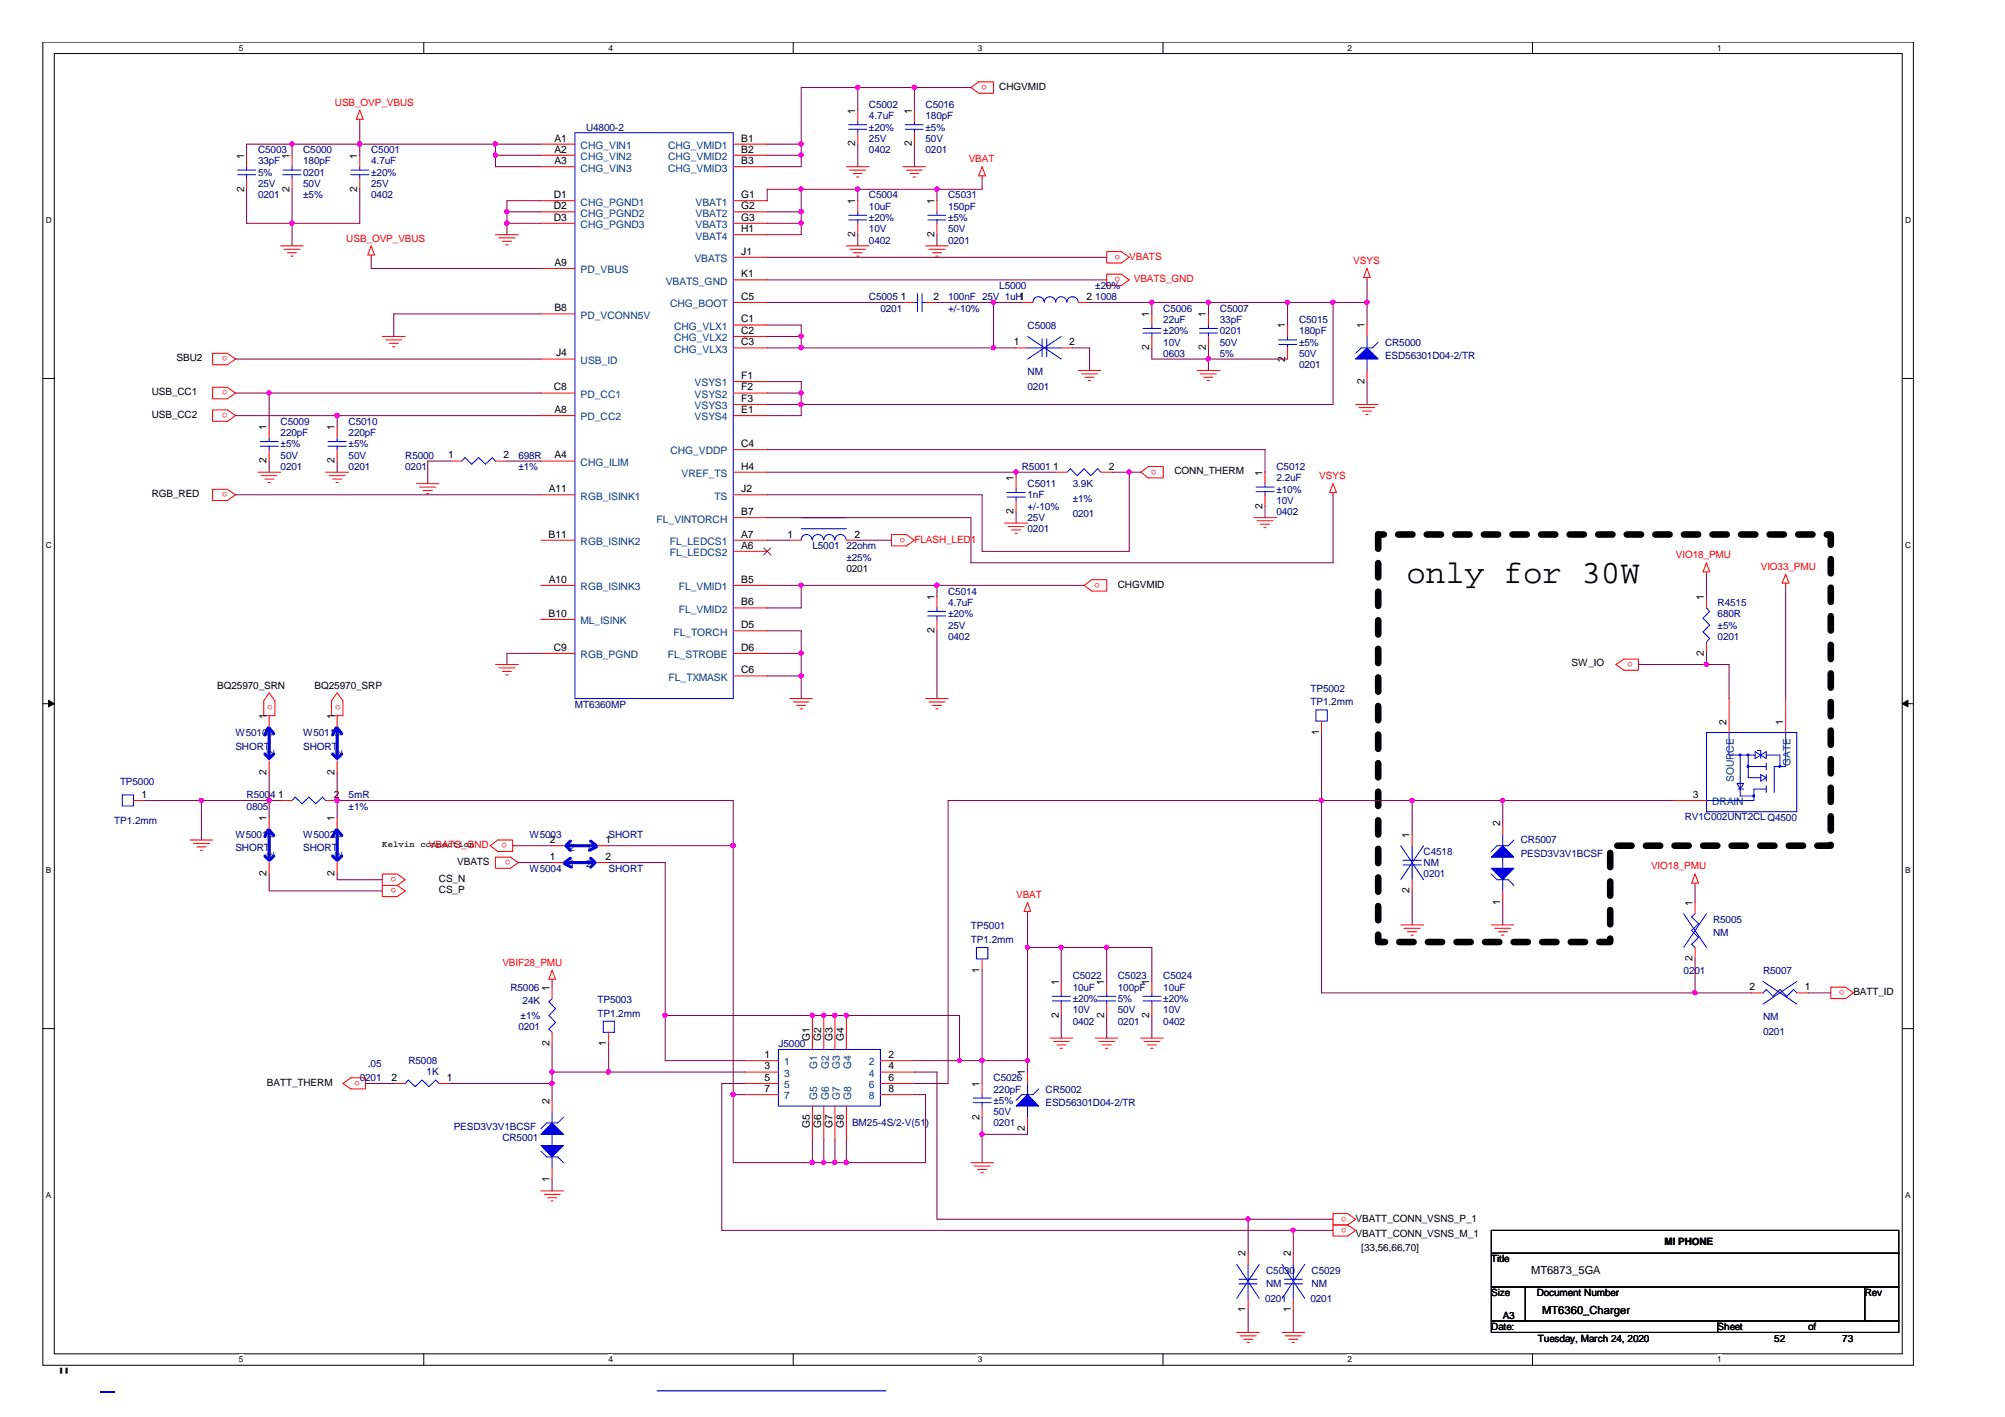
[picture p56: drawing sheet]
<svg xmlns="http://www.w3.org/2000/svg" width="297mm" height="210mm" viewBox="0 0 297 210" stroke-linecap="round" stroke-linejoin="round" font-family="sans-serif">
<defs><g id="words">
<text font-size="4.8" x="208.4" y="86.4">only for 30W</text>
<text font-size="4.2" x="8.5" y="205.7">&quot;</text>
<g font-size="1.7">
<text x="226.8" y="188.8">MT6873_5GA</text>
<text x="228.5" y="194.7">MT6360_Charger</text>
<text x="235.5" y="194.7">C</text>
</g>
<g font-size="1.5" fill="#f00">
<text x="49.6" y="15.6">USB_OVP_VBUS</text>
<text x="146.2" y="12.6" transform="rotate(-180 146.2 12.6)">o</text>
<text x="143.5" y="24">VBAT</text>
<text x="51.3" y="35.8">USB_OVP_VBUS</text>
<text x="165.9" y="41.1" transform="rotate(-180 165.9 41.1)">o</text>
<text x="165.9" y="37.7" transform="rotate(-180 165.9 37.7)">o</text>
<text x="167.3" y="38.5">VBATS</text>
<text x="168" y="41.8">VBATS_GND</text>
<text x="200.5" y="39.1">VSYS</text>
<text x="33.7" y="52.8" transform="rotate(-180 33.7 52.8)">o</text>
<text x="33.7" y="57.8" transform="rotate(-180 33.7 57.8)">o</text>
<text x="33.7" y="61.2" transform="rotate(-180 33.7 61.2)">o</text>
<text x="171.3" y="69.6" transform="rotate(-180 171.3 69.6)">o</text>
<text x="195.5" y="71">VSYS</text>
<text x="33.7" y="72.9" transform="rotate(-180 33.7 72.9)">o</text>
<text x="134.1" y="79.6" transform="rotate(-180 134.1 79.6)">o</text>
<text x="135.5" y="80.4">FLASH_LED1</text>
<text x="248.3" y="82.7">VIO18_PMU</text>
<text x="162.9" y="86.3" transform="rotate(-180 162.9 86.3)">o</text>
<text x="260.9" y="84.4">VIO33_PMU</text>
<text x="241.9" y="98.1" transform="rotate(-180 241.9 98.1)">o</text>
<text x="40.3" y="105.2" transform="rotate(-90 40.3 105.2)">o</text>
<text x="50.4" y="105.2" transform="rotate(-90 50.4 105.2)">o</text>
<text x="63.5" y="125.6">VBATS_GND</text>
<text x="75.1" y="124.9" transform="rotate(-180 75.1 124.9)">o</text>
<text x="58.7" y="131.6" transform="rotate(-180 58.7 131.6)">o</text>
<text x="58.7" y="129.9" transform="rotate(-180 58.7 129.9)">o</text>
<text x="75.6" y="127.4" transform="rotate(-180 75.6 127.4)">o</text>
<text x="244.6" y="128.8">VIO18_PMU</text>
<text x="150.5" y="133">VBAT</text>
<text x="74.4" y="143.1">VBIF28_PMU</text>
<text x="273.3" y="146.7" transform="rotate(-180 273.3 146.7)">o</text>
<text x="53.3" y="160.1" transform="rotate(-180 53.3 160.1)">o</text>
<text x="199.5" y="181.9" transform="rotate(-180 199.5 181.9)">o</text>
<text x="199.5" y="180.2" transform="rotate(-180 199.5 180.2)">o</text>
</g>
<g font-size="1.5">
<text x="126.7" y="16.8" transform="rotate(-90 126.7 16.8)">1</text>
<text x="135.1" y="16.8" transform="rotate(-90 135.1 16.8)">1</text>
<text x="148" y="13.3">CHGVMID</text>
<text x="36.2" y="23.5" transform="rotate(-90 36.2 23.5)">1</text>
<text x="42.9" y="23.5" transform="rotate(-90 42.9 23.5)">1</text>
<text x="52.9" y="23.5" transform="rotate(-90 52.9 23.5)">1</text>
<text x="82.2" y="21">A1</text>
<text x="82.2" y="22.6">A2</text>
<text x="109.8" y="21">B1</text>
<text x="109.8" y="22.6">B2</text>
<text x="126.7" y="21.7" transform="rotate(-90 126.7 21.7)">2</text>
<text x="135.1" y="21.7" transform="rotate(-90 135.1 21.7)">2</text>
<text x="36.2" y="28.4" transform="rotate(-90 36.2 28.4)">2</text>
<text x="42.9" y="28.4" transform="rotate(-90 42.9 28.4)">2</text>
<text x="52.9" y="28.4" transform="rotate(-90 52.9 28.4)">2</text>
<text x="82" y="29.4">D1</text>
<text x="82.2" y="24.3">A3</text>
<text x="109.8" y="24.3">B3</text>
<text x="109.8" y="29.4">G1</text>
<text x="82" y="31">D2</text>
<text x="82" y="32.7">D3</text>
<text x="109.8" y="31">G2</text>
<text x="109.8" y="32.7">G3</text>
<text x="109.8" y="34.4">H1</text>
<text x="126.7" y="35.1" transform="rotate(-90 126.7 35.1)">2</text>
<text x="126.7" y="30.2" transform="rotate(-90 126.7 30.2)">1</text>
<text x="138.4" y="35.1" transform="rotate(-90 138.4 35.1)">2</text>
<text x="138.4" y="30.2" transform="rotate(-90 138.4 30.2)">1</text>
<text x="82.2" y="39.4">A9</text>
<text x="109.8" y="37.7">J1</text>
<text x="109.8" y="41.1">K1</text>
<text x="82.1" y="46.1">B8</text>
<text x="109.8" y="44.4">C5</text>
<text x="109.8" y="47.8">C1</text>
<text x="133.4" y="44.4">1</text>
<text x="138.3" y="44.4">2</text>
<text x="161" y="44.4">2</text>
<text x="170.3" y="47" transform="rotate(-90 170.3 47)">1</text>
<text x="178.6" y="47" transform="rotate(-90 178.6 47)">1</text>
<text x="26.2" y="53.5">SBU2</text>
<text x="82.4" y="52.8">J4</text>
<text x="109.8" y="49.5">C2</text>
<text x="109.8" y="51.2">C3</text>
<text x="150.2" y="51.2">1</text>
<text x="158.4" y="51.2">2</text>
<text x="170.3" y="51.9" transform="rotate(-90 170.3 51.9)">2</text>
<text x="178.6" y="51.9" transform="rotate(-90 178.6 51.9)">2</text>
<text x="190.4" y="53.6" transform="rotate(-90 190.4 53.6)">2</text>
<text x="190.4" y="48.7" transform="rotate(-90 190.4 48.7)">1</text>
<text x="202.1" y="48.7" transform="rotate(-90 202.1 48.7)">1</text>
<text x="22.5" y="58.6">USB_CC1</text>
<text x="82" y="57.8">C8</text>
<text x="109.8" y="56.1">F1</text>
<text x="109.8" y="57.8">F2</text>
<text x="109.8" y="59.5">F3</text>
<text x="202.1" y="56.9" transform="rotate(-90 202.1 56.9)">2</text>
<text x="22.5" y="61.9">USB_CC2</text>
<text x="39.5" y="63.7" transform="rotate(-90 39.5 63.7)">1</text>
<text x="49.6" y="63.7" transform="rotate(-90 49.6 63.7)">1</text>
<text x="82.2" y="61.2">A8</text>
<text x="109.8" y="61.2">E1</text>
<text x="39.5" y="68.6" transform="rotate(-90 39.5 68.6)">2</text>
<text x="49.6" y="68.6" transform="rotate(-90 49.6 68.6)">2</text>
<text x="66.4" y="67.9">1</text>
<text x="74.6" y="67.9">2</text>
<text x="82.2" y="67.9">A4</text>
<text x="109.8" y="66.2">C4</text>
<text x="109.8" y="69.6">H4</text>
<text x="150.2" y="71.3" transform="rotate(-90 150.2 71.3)">1</text>
<text x="156" y="69.6">1</text>
<text x="164.3" y="69.6">2</text>
<text x="174" y="70.3">CONN_THERM</text>
<text x="187" y="70.5" transform="rotate(-90 187 70.5)">1</text>
<text x="22.5" y="73.7">RGB_RED</text>
<text x="81.3" y="72.9">A11</text>
<text x="109.8" y="72.9">J2</text>
<text x="109.8" y="76.3">B7</text>
<text x="150.2" y="76.2" transform="rotate(-90 150.2 76.2)">2</text>
<text x="187" y="75.3" transform="rotate(-90 187 75.3)">2</text>
<text x="81.3" y="79.6">B11</text>
<text x="109.8" y="79.6">A7</text>
<text x="109.8" y="81.3">A6</text>
<text x="116.7" y="79.6">1</text>
<text x="126.6" y="79.6">2</text>
<text x="81.3" y="86.3">A10</text>
<text x="109.8" y="86.3">B5</text>
<text x="109.8" y="89.7">B6</text>
<text x="125.4" y="84.7">0201</text>
<text x="138.4" y="88.9" transform="rotate(-90 138.4 88.9)">1</text>
<text x="165.6" y="87.1">CHGVMID</text>
<text x="252.4" y="88.9" transform="rotate(-90 252.4 88.9)">1</text>
<text x="81.3" y="91.4">B10</text>
<text x="109.8" y="93.1">D5</text>
<text x="138.4" y="93.8" transform="rotate(-90 138.4 93.8)">2</text>
<text x="32.2" y="102">BQ25970_SRN</text>
<text x="46.6" y="102">BQ25970_SRP</text>
<text x="82" y="96.4">C9</text>
<text x="109.8" y="96.4">D6</text>
<text x="109.8" y="99.8">C6</text>
<text x="232.8" y="98.7">SW_IO</text>
<text x="252.4" y="97.1" transform="rotate(-90 252.4 97.1)">2</text>
<text x="39.5" y="106.5" transform="rotate(-90 39.5 106.5)">1</text>
<text x="49.6" y="106.5" transform="rotate(-90 49.6 106.5)">1</text>
<text x="255.8" y="107.3" transform="rotate(-90 255.8 107.3)">2</text>
<text x="264.2" y="107.3" transform="rotate(-90 264.2 107.3)">1</text>
<text x="195.4" y="108.9" transform="rotate(-90 195.4 108.9)">1</text>
<text x="21" y="118.2">1</text>
<text x="39.5" y="114.7" transform="rotate(-90 39.5 114.7)">2</text>
<text x="41.2" y="118.2">1</text>
<text x="49.4" y="118.2">2</text>
<text x="49.6" y="114.7" transform="rotate(-90 49.6 114.7)">2</text>
<text x="250.8" y="118.2">3</text>
<text x="39.5" y="121.6" transform="rotate(-90 39.5 121.6)">1</text>
<text x="49.6" y="121.6" transform="rotate(-90 49.6 121.6)">1</text>
<text x="81.4" y="124.9">2</text>
<text x="89.7" y="124.9">1</text>
<text x="208.8" y="124.1" transform="rotate(-90 208.8 124.1)">1</text>
<text x="222.2" y="122.4" transform="rotate(-90 222.2 122.4)">2</text>
<text x="39.5" y="129.8" transform="rotate(-90 39.5 129.8)">2</text>
<text x="49.6" y="129.8" transform="rotate(-90 49.6 129.8)">2</text>
<text x="65" y="130.7">CS_N</text>
<text x="67.7" y="128.2">VBATS</text>
<text x="81.4" y="127.4">1</text>
<text x="89.7" y="127.4">2</text>
<text x="65" y="132.3">CS_P</text>
<text x="208.8" y="132.3" transform="rotate(-90 208.8 132.3)">2</text>
<text x="222.2" y="134" transform="rotate(-90 222.2 134)">1</text>
<text x="250.7" y="134.2" transform="rotate(-90 250.7 134.2)">1</text>
<text x="250.7" y="142.4" transform="rotate(-90 250.7 142.4)">2</text>
<text x="81.4" y="146.7" transform="rotate(-90 81.4 146.7)">1</text>
<text x="145.1" y="144.1" transform="rotate(-90 145.1 144.1)">1</text>
<text x="156.8" y="145.9" transform="rotate(-90 156.8 145.9)">1</text>
<text x="163.6" y="145.9" transform="rotate(-90 163.6 145.9)">1</text>
<text x="170.3" y="145.9" transform="rotate(-90 170.3 145.9)">1</text>
<text x="259.2" y="146.7">2</text>
<text x="267.4" y="146.7">1</text>
<text x="274.6" y="147.4">BATT_ID</text>
<text x="81.4" y="155" transform="rotate(-90 81.4 155)">2</text>
<text x="89.8" y="155" transform="rotate(-90 89.8 155)">1</text>
<text x="120" y="154.3" transform="rotate(-90 120 154.3)">G1</text>
<text x="121.7" y="154.3" transform="rotate(-90 121.7 154.3)">G2</text>
<text x="123.3" y="154.3" transform="rotate(-90 123.3 154.3)">G3</text>
<text x="125" y="154.3" transform="rotate(-90 125 154.3)">G4</text>
<text x="156.8" y="150.8" transform="rotate(-90 156.8 150.8)">2</text>
<text x="163.6" y="150.8" transform="rotate(-90 163.6 150.8)">2</text>
<text x="170.3" y="150.8" transform="rotate(-90 170.3 150.8)">2</text>
<text x="39.5" y="160.8">BATT_THERM</text>
<text x="58" y="160.1">2</text>
<text x="66.2" y="160.1">1</text>
<text x="113.3" y="156.7">1</text>
<text x="113.3" y="158.4">3</text>
<text x="113.3" y="160.1">5</text>
<text x="113.3" y="161.8">7</text>
<text x="131.6" y="156.7">2</text>
<text x="131.6" y="158.4">4</text>
<text x="131.6" y="160.1">6</text>
<text x="131.6" y="161.8">8</text>
<text x="145.1" y="161" transform="rotate(-90 145.1 161)">1</text>
<text x="151.8" y="159.3" transform="rotate(-90 151.8 159.3)">1</text>
<text x="81.4" y="163.5" transform="rotate(-90 81.4 163.5)">2</text>
<text x="120" y="167.1" transform="rotate(-90 120 167.1)">G5</text>
<text x="121.7" y="167.1" transform="rotate(-90 121.7 167.1)">G6</text>
<text x="123.3" y="167.1" transform="rotate(-90 123.3 167.1)">G7</text>
<text x="125" y="167.1" transform="rotate(-90 125 167.1)">G8</text>
<text x="145.1" y="165.9" transform="rotate(-90 145.1 165.9)">2</text>
<text x="151.8" y="167.5" transform="rotate(-90 151.8 167.5)">2</text>
<text x="81.4" y="175.1" transform="rotate(-90 81.4 175.1)">1</text>
<text x="200.8" y="180.9">VBATT_CONN_VSNS_P_1</text>
<text x="200.8" y="183.3">VBATT_CONN_VSNS_M_1</text>
<text x="201.7" y="185.3">[33,56,66,70]</text>
<text x="246.6" y="184.5">MI PHONE</text>
<text x="246.6" y="184.5">M PHONE</text>
<text x="246.6" y="184.5">M PH</text>
<text x="184.5" y="186.1" transform="rotate(-90 184.5 186.1)">2</text>
<text x="191.2" y="186.1" transform="rotate(-90 191.2 186.1)">2</text>
<text x="220.9" y="192">Size</text>
<text x="220.9" y="187">Title</text>
<text x="220.9" y="192">S ze</text>
<text x="222.5" y="187">le</text>
<text x="227.7" y="192">Document Number</text>
<text x="227.7" y="192">Document N</text>
<text x="227.7" y="192">Do</text>
<text x="233.1" y="192">nt Number</text>
<text x="237.8" y="192">b</text>
<text x="276.3" y="192">Rev</text>
<text x="276.3" y="192">R</text>
<text x="184.5" y="194.4" transform="rotate(-90 184.5 194.4)">1</text>
<text x="191.2" y="194.4" transform="rotate(-90 191.2 194.4)">1</text>
<text x="220.9" y="197">Datte:</text>
<text x="220.9" y="197">Date:</text>
<text x="220.9" y="197">D</text>
<text x="222.6" y="195.4">A3</text>
<text x="254.5" y="197">Sheet</text>
<text x="256.2" y="197">eet</text>
<text x="267.9" y="197">of</text>
<text x="227.8" y="198.7">Tuesday, March 24, 2020</text>
<text x="227.8" y="198.7">Tuesday,</text>
<text x="227.8" y="198.7">Tu</text>
<text x="231.9" y="198.7">ay</text>
<text x="235.4" y="198.7">arch 24, 2020</text>
<text x="236.2" y="198.7">rc</text>
<text x="241.1" y="198.7">2020</text>
<text x="262.8" y="198.7">52</text>
<text x="272.9" y="198.7">73</text>
</g>
<g font-size="1.5" fill="#000080">
<text x="128.7" y="16">C5002</text>
<text x="128.7" y="17.7">4.7uF</text>
<text x="137.1" y="16">C5016</text>
<text x="137.1" y="17.7">180pF</text>
<text x="38.2" y="22.7">C5003</text>
<text x="44.9" y="22.7">C5000</text>
<text x="55" y="22.7">C5001</text>
<text x="86.8" y="19.4">U4800-2</text>
<text x="128.7" y="19.4">±20%</text>
<text x="128.7" y="21">25V</text>
<text x="128.7" y="22.7">0402</text>
<text x="137.1" y="19.4">±5%</text>
<text x="137.1" y="21">50V</text>
<text x="137.1" y="22.7">0201</text>
<text x="38.2" y="24.4">33pF</text>
<text x="38.2" y="26">5%</text>
<text x="38.2" y="27.7">25V</text>
<text x="38.2" y="29.4">0201</text>
<text x="44.9" y="24.4">180pF</text>
<text x="44.9" y="26">0201</text>
<text x="44.9" y="27.7">50V</text>
<text x="44.9" y="29.4">±5%</text>
<text x="55" y="24.4">4.7uF</text>
<text x="55" y="26">±20%</text>
<text x="55" y="27.7">25V</text>
<text x="55" y="29.4">0402</text>
<text x="128.7" y="29.4">C5004</text>
<text x="140.5" y="29.4">C5031</text>
<text x="128.7" y="31.1">10uF</text>
<text x="128.7" y="32.7">±20%</text>
<text x="128.7" y="34.4">10V</text>
<text x="140.5" y="31.1">150pF</text>
<text x="140.5" y="32.7">±5%</text>
<text x="140.5" y="34.4">50V</text>
<text x="128.7" y="36.1">0402</text>
<text x="140.5" y="36.1">0201</text>
<text x="128.7" y="44.5">C5005</text>
<text x="130.4" y="46.2">0201</text>
<text x="140.5" y="46.2">+/-10%</text>
<text x="140.5" y="44.5">100nF 25V 1uH1</text>
<text x="148" y="42.8">L5000</text>
<text x="162.3" y="42.8">±20%</text>
<text x="162.3" y="44.5">1008</text>
<text x="172.3" y="46.2">C5006</text>
<text x="172.3" y="47.9">22uF</text>
<text x="180.7" y="46.2">C5007</text>
<text x="180.7" y="47.9">33pF</text>
<text x="192.4" y="47.9">C5015</text>
<text x="152.2" y="48.7">C5008</text>
<text x="172.3" y="49.5">±20%</text>
<text x="172.3" y="51.2">10V</text>
<text x="172.3" y="52.9">0603</text>
<text x="180.7" y="49.5">0201</text>
<text x="180.7" y="51.2">50V</text>
<text x="180.7" y="52.9">5%</text>
<text x="192.4" y="49.5">180pF</text>
<text x="192.4" y="51.2">±5%</text>
<text x="192.4" y="52.9">50V</text>
<text x="205.2" y="51.2">CR5000</text>
<text x="205.2" y="53.2">ESD56301D04-2/TR</text>
<text x="152.2" y="55.6">NM</text>
<text x="152.2" y="57.7">0201</text>
<text x="192.4" y="54.5">0201</text>
<text x="41.6" y="62.9">C5009</text>
<text x="41.6" y="64.6">220pF</text>
<text x="51.6" y="62.9">C5010</text>
<text x="51.6" y="64.6">220pF</text>
<text x="41.6" y="66.3">±5%</text>
<text x="41.6" y="68">50V</text>
<text x="41.6" y="69.7">0201</text>
<text x="51.6" y="66.3">±5%</text>
<text x="51.6" y="68">50V</text>
<text x="51.6" y="69.7">0201</text>
<text x="60" y="68">R5000</text>
<text x="60" y="69.7">0201</text>
<text x="76.8" y="69.7">±1%</text>
<text x="76.8" y="68">698R</text>
<text x="151.4" y="69.7">R5001</text>
<text x="189.1" y="69.7">C5012</text>
<text x="189.1" y="71.3">2.2uF</text>
<text x="152.2" y="72.2">C5011</text>
<text x="152.2" y="73.8">1nF</text>
<text x="152.2" y="75.5">+/-10%</text>
<text x="152.2" y="77.2">25V</text>
<text x="158.9" y="72.2">3.9K</text>
<text x="158.9" y="74.3">±1%</text>
<text x="158.9" y="76.5">0201</text>
<text x="189.1" y="73">±10%</text>
<text x="189.1" y="74.6">10V</text>
<text x="189.1" y="76.3">0402</text>
<text x="120.4" y="81.4">L5001</text>
<text x="125.4" y="81.4">22ohm</text>
<text x="125.4" y="83">±25%</text>
<text x="152.2" y="78.8">0201</text>
<text x="140.5" y="88.1">C5014</text>
<text x="140.5" y="89.8">4.7uF</text>
<text x="254.5" y="89.8">R4515</text>
<text x="140.5" y="91.4">±20%</text>
<text x="140.5" y="93.1">25V</text>
<text x="140.5" y="94.8">0402</text>
<text x="254.5" y="91.4">680R</text>
<text x="254.5" y="93.1">±5%</text>
<text x="254.5" y="94.8">0201</text>
<text x="85.2" y="104.8">MT6360MP</text>
<text x="194.1" y="102.5">TP5002</text>
<text x="194.1" y="104.5">TP1.2mm</text>
<text x="34.9" y="109">W5010</text>
<text x="34.9" y="111.1">SHORT</text>
<text x="44.9" y="109">W5011</text>
<text x="44.9" y="111.1">SHORT</text>
<text x="17.8" y="116.2">TP5000</text>
<text x="36.5" y="118.3">R5004</text>
<text x="36.5" y="119.9">0805</text>
<text x="51.6" y="118.3">5mR</text>
<text x="51.6" y="119.9">±1%</text>
<text x="16.9" y="122.1">TP1.2mm</text>
<text x="34.9" y="124.1">W5001</text>
<text x="44.9" y="124.1">W5002</text>
<text x="78.4" y="124.1">W5003</text>
<text x="90.2" y="124.1">SHORT</text>
<text x="225.3" y="124.9">CR5007</text>
<text x="249.6" y="121.4">RV1C002UNT2CLQ4500</text>
<text x="34.9" y="126.1">SHORT</text>
<text x="44.9" y="126.1">SHORT</text>
<text x="78.4" y="129.1">W5004</text>
<text x="90.2" y="129.1">SHORT</text>
<text x="210.9" y="126.6">C4518</text>
<text x="210.9" y="128.3">NM</text>
<text x="210.9" y="130">0201</text>
<text x="225.3" y="127">PESD3V3V1BCSF</text>
<text x="143.8" y="137.7">TP5001</text>
<text x="253.8" y="136.7">R5005</text>
<text x="143.8" y="139.7">TP1.2mm</text>
<text x="253.8" y="138.7">NM</text>
<text x="75.6" y="146.7">R5006</text>
<text x="77.4" y="148.8">24K</text>
<text x="88.5" y="148.6">TP5003</text>
<text x="158.9" y="145.1">C5022</text>
<text x="158.9" y="146.7">10uF</text>
<text x="158.9" y="148.4">±20%</text>
<text x="165.6" y="145.1">C5023</text>
<text x="165.6" y="146.7">100pF</text>
<text x="165.6" y="148.4">5%</text>
<text x="172.3" y="145.1">C5024</text>
<text x="172.3" y="146.7">10uF</text>
<text x="172.3" y="148.4">±20%</text>
<text x="249.4" y="144.2">0201</text>
<text x="261.2" y="144.2">R5007</text>
<text x="76.8" y="152.6">0201</text>
<text x="77.1" y="150.9">±1%</text>
<text x="88.5" y="150.6">TP1.2mm</text>
<text x="115.3" y="155.1">J5000</text>
<text x="158.9" y="150.1">10V</text>
<text x="158.9" y="151.8">0402</text>
<text x="165.6" y="150.1">50V</text>
<text x="165.6" y="151.8">0201</text>
<text x="172.3" y="150.1">10V</text>
<text x="172.3" y="151.8">0402</text>
<text x="261.2" y="151.1">NM</text>
<text x="261.2" y="153.3">0201</text>
<text x="53.3" y="160.2">0201</text>
<text x="54.5" y="158">.05</text>
<text x="60.5" y="157.7">R5008</text>
<text x="63.2" y="159.3">1K</text>
<text x="147.2" y="160.2">C5026</text>
<text x="147.2" y="161.9">220pF</text>
<text x="154.9" y="161.9">CR5002</text>
<text x="67.2" y="167.4">PESD3V3V1BCSF</text>
<text x="126.2" y="166.8">BM25-4S/2-V(51)</text>
<text x="147.2" y="163.5">±5%</text>
<text x="147.2" y="165.2">50V</text>
<text x="147.2" y="166.8">0201</text>
<text x="154.9" y="163.8">ESD56301D04-2/TR</text>
<text x="74.4" y="169.1">CR5001</text>
<text x="187.6" y="188.7">C5030</text>
<text x="187.6" y="190.7">NM</text>
<text x="194.3" y="188.7">C5029</text>
<text x="194.3" y="190.7">NM</text>
<text x="187.4" y="192.8">0201</text>
<text x="194.1" y="192.8">0201</text>
</g>
<g font-size="1.5" fill="#004080">
<text x="86" y="22.1">CHG_VIN1</text>
<text x="86" y="23.7">CHG_VIN2</text>
<text x="99" y="22.1">CHG_VMID1</text>
<text x="99" y="23.7">CHG_VMID2</text>
<text x="86" y="25.4">CHG_VIN3</text>
<text x="99" y="25.4">CHG_VMID3</text>
<text x="86" y="30.5">CHG_PGND1</text>
<text x="86" y="32.1">CHG_PGND2</text>
<text x="86" y="33.8">CHG_PGND3</text>
<text x="103" y="30.5">VBAT1</text>
<text x="103" y="32.1">VBAT2</text>
<text x="103" y="33.8">VBAT3</text>
<text x="103" y="35.5">VBAT4</text>
<text x="86" y="40.5">PD_VBUS</text>
<text x="102.9" y="38.8">VBATS</text>
<text x="86" y="47.2">PD_VCONN5V</text>
<text x="98.6" y="42.2">VBATS_GND</text>
<text x="99.3" y="45.5">CHG_BOOT</text>
<text x="86" y="53.9">USB_ID</text>
<text x="99.9" y="48.9">CHG_VLX1</text>
<text x="99.9" y="50.6">CHG_VLX2</text>
<text x="99.9" y="52.3">CHG_VLX3</text>
<text x="86" y="58.9">PD_CC1</text>
<text x="102.9" y="57.2">VSYS1</text>
<text x="102.9" y="58.9">VSYS2</text>
<text x="86" y="62.3">PD_CC2</text>
<text x="102.9" y="60.6">VSYS3</text>
<text x="102.9" y="62.3">VSYS4</text>
<text x="86" y="69">CHG_ILIM</text>
<text x="99.3" y="67.3">CHG_VDDP</text>
<text x="101" y="70.7">VREF_TS</text>
<text x="86" y="74">RGB_ISINK1</text>
<text x="97.3" y="77.4">FL_VINTORCH</text>
<text x="105.9" y="74">TS</text>
<text x="86" y="80.7">RGB_ISINK2</text>
<text x="99.2" y="80.7">FL_LEDCS1</text>
<text x="99.2" y="82.4">FL_LEDCS2</text>
<text x="86" y="87.4">RGB_ISINK3</text>
<text x="100.6" y="87.4">FL_VMID1</text>
<text x="86" y="92.5">ML_ISINK</text>
<text x="99.8" y="94.2">FL_TORCH</text>
<text x="100.6" y="90.8">FL_VMID2</text>
<text x="86" y="97.5">RGB_PGND</text>
<text x="98.9" y="97.5">FL_STROBE</text>
<text x="99.1" y="100.9">FL_TXMASK</text>
<text x="40.6" y="111.9" transform="rotate(-90 40.6 111.9)">2</text>
<text x="40.6" y="109.4" transform="rotate(-90 40.6 109.4)">1</text>
<text x="50.7" y="111.9" transform="rotate(-90 50.7 111.9)">2</text>
<text x="50.7" y="109.4" transform="rotate(-90 50.7 109.4)">1</text>
<text x="265.3" y="113.5" transform="rotate(-90 265.3 113.5)">GATE</text>
<text x="253.7" y="119.3">DRAIN</text>
<text x="256.9" y="115.9" transform="rotate(-90 256.9 115.9)">SOURCE</text>
<text x="40.6" y="124.5" transform="rotate(-90 40.6 124.5)">1</text>
<text x="50.7" y="124.5" transform="rotate(-90 50.7 124.5)">1</text>
<text x="84.3" y="126">2</text>
<text x="86.8" y="126">1</text>
<text x="40.6" y="126.9" transform="rotate(-90 40.6 126.9)">2</text>
<text x="50.7" y="126.9" transform="rotate(-90 50.7 126.9)">2</text>
<text x="84.3" y="128.5">1</text>
<text x="86.8" y="128.5">2</text>
<text x="116.2" y="157.8">1</text>
<text x="116.2" y="159.5">3</text>
<text x="116.2" y="161.2">5</text>
<text x="121.1" y="158.3" transform="rotate(-90 121.1 158.3)">G1</text>
<text x="122.8" y="158.3" transform="rotate(-90 122.8 158.3)">G2</text>
<text x="124.4" y="158.3" transform="rotate(-90 124.4 158.3)">G3</text>
<text x="126.1" y="158.3" transform="rotate(-90 126.1 158.3)">G4</text>
<text x="128.7" y="157.8">2</text>
<text x="128.7" y="159.5">4</text>
<text x="128.7" y="161.2">6</text>
<text x="116.2" y="162.9">7</text>
<text x="121.1" y="163" transform="rotate(-90 121.1 163)">G5</text>
<text x="122.8" y="163" transform="rotate(-90 122.8 163)">G6</text>
<text x="124.4" y="163" transform="rotate(-90 124.4 163)">G7</text>
<text x="126.1" y="163" transform="rotate(-90 126.1 163)">G8</text>
<text x="128.7" y="162.9">8</text>
</g>
<text font-size="1.3" fill="#008000" x="56.6" y="125.5">Kelvin connection</text>
<g font-size="1.2">
<text x="35.4" y="7.5">5</text>
<text x="90.1" y="7.5">4</text>
<text x="144.9" y="7.5">3</text>
<text x="199.6" y="7.5">2</text>
<text x="254.4" y="7.5">1</text>
<text x="6.8" y="33.1">D</text>
<text x="282.2" y="33.1">D</text>
<text x="6.8" y="81.2">C</text>
<text x="282.2" y="81.2">C</text>
<text x="6.8" y="129.4">B</text>
<text x="282.2" y="129.4">B</text>
<text x="6.8" y="177.5">A</text>
<text x="282.2" y="177.5">A</text>
<text x="35.4" y="201.8">5</text>
<text x="90.1" y="201.8">4</text>
<text x="144.9" y="201.8">3</text>
<text x="199.6" y="201.8">2</text>
<text x="254.4" y="201.8">1</text>
</g>
</g></defs>
<path d="M6.3 6.2h277.2v196h-277.2zM8 7.9h273.8v192.6h-273.8z" fill="none" stroke="#000" stroke-width=".15"/>
<g fill="#fff">
<path d="M35.4 6.4h.6v1.4h-.6z"/>
<path d="M35.4 200.7h.6v1.4h-.6z"/>
</g>
<path d="M62.8 6.2v1.7M62.8 200.5v1.7" fill="none" stroke="#000" stroke-width=".15"/>
<g fill="#fff">
<path d="M90.1 6.4h.7v1.4h-.7z"/>
<path d="M90.1 200.7h.7v1.4h-.7z"/>
</g>
<path d="M117.5 6.2v1.7M117.5 200.5v1.7" fill="none" stroke="#000" stroke-width=".15"/>
<g fill="#fff">
<path d="M144.9 6.4h.6v1.4h-.6z"/>
<path d="M144.9 200.7h.6v1.4h-.6z"/>
</g>
<path d="M172.3 6.2v1.7M172.3 200.5v1.7" fill="none" stroke="#000" stroke-width=".15"/>
<g fill="#fff">
<path d="M199.6 6.4h.7v1.4h-.7z"/>
<path d="M199.6 200.7h.7v1.4h-.7z"/>
</g>
<path d="M227 6.2v1.7M227 200.5v1.7" fill="none" stroke="#000" stroke-width=".15"/>
<g fill="#fff">
<path d="M254.4 6.4h.6v1.4h-.6z"/>
<path d="M6.8 31.9h.8v1.4h-.8z"/>
<path d="M254.4 200.7h.6v1.4h-.6z"/>
<path d="M282.2 31.9h.9v1.4h-.9z"/>
<path d="M6.8 80.1h.8v1.4h-.8z"/>
<path d="M282.2 80.1h.9v1.4h-.9z"/>
</g>
<path d="M6.3 56.1h1.7M281.8 56.1h1.7" fill="none" stroke="#000" stroke-width=".15"/>
<g fill="#fff">
<path d="M6.8 128.2h.7v1.4h-.7z"/>
<path d="M282.2 128.2h.8v1.4h-.8z"/>
</g>
<path d="M6.3 104.2h1.7M281.8 104.2h1.7" fill="none" stroke="#000" stroke-width=".15"/>
<g fill="#000" stroke="#000" stroke-width=".15">
<path d="M7.2 103.7l.8 .5-.8 .5z" fill-rule="evenodd"/>
<path d="M281.8 104.2l.9-.5v1z" fill-rule="evenodd"/>
</g>
<g fill="#fff">
<path d="M6.8 176.4h.7v1.4h-.7z"/>
<path d="M282.2 176.4h.8v1.4h-.8z"/>
</g>
<path d="M6.3 152.4h1.7M281.8 152.4h1.7M220.9 182.3h60.4v3.3h-60.4zM220.9 185.6h60.4v5h-60.4zM220.9 190.6h5.1v5.1h-5.1zM220.9 195.7h33.6v1.7h-33.6zM226 190.6h50.3v5.1h-50.3zM254.5 195.7h26.8v1.7h-26.8zM276.3 190.6h5v5.1h-5z" fill="none" stroke="#000" stroke-width=".15"/>
<path d="M204.2 79.2v60.3h34.3v-14.2h32.7v-46.1h-67" fill="none" stroke="#000" stroke-width=".97" stroke-dasharray="2.1 2.1"/>
<g fill="none" stroke="#f00" stroke-width=".15">
<path d="M53.3 16.3l.5 1.4h-1zM53.3 17.7v.3M127.1 16.3v1.7M127.1 19.7v1.7M135.5 16.3v1.7M135.5 19.7v1.7M143.8 13l1.2-.9h2.2v1.7h-2.2zM36.5 23v1.7M36.5 26.4v1.6M41.6 36.4h3.3M42.1 36.9h2.3M42.6 37.4h1.3"/>
<path d="M43.1 37.9h.3M43.3 23v1.7M43.3 26.4v1.6M53.3 23v1.7M53.3 26.4v1.6M55 36.4l.5 1.4h-1zM55 37.8v.3M73.4 34.8h3.4M73.9 35.2h2.4M74.4 35.7h1.4M74.9 36.3h.4M80.1 24.7h5.1"/>
<path d="M80.1 21.4h5.1M80.1 23h5.1M80.1 29.7h5.1M80.1 31.4h5.1M80.1 33.1h5.1M80.1 39.8h5.1M108.6 24.7h5.1M108.6 34.8h5.1M108.6 21.4h5.1M108.6 23h5.1M108.6 29.7h5.1M108.6 31.4h5.1"/>
<path d="M108.6 33.1h5.1M108.6 38.1h5.1M125.4 24.7h3.3M125.4 36.4h3.3M125.9 25.2h2.3M125.9 36.9h2.3M126.4 25.7h1.3M126.4 37.4h1.3M126.9 26.2h.4M126.9 37.9h.4M127.1 29.7v1.7M127.1 33.1v1.7"/>
<path d="M133.8 24.7h3.3M134.3 25.2h2.3M134.8 25.7h1.3M135.3 26.2h.3M137.1 36.4h3.4M137.6 36.9h2.4M138.1 37.4h1.4M138.6 37.9h.4M138.8 29.7v1.7M138.8 33.1v1.7M145.5 24.7l.5 1.3h-1zM145.5 26v.4"/>
<path d="M164 37.3h2.1l1.2 .8-1.2 .9h-2.1zM202.5 39.8l.5 1.3h-1zM31.5 52.3h2.2l1.2 .9-1.2 .8h-2.2zM31.5 57.4h2.2l1.2 .8-1.2 .9h-2.2zM56.6 49.8h3.4M57.1 50.3h2.4M57.7 50.9h1.3M58.2 51.4h.3M80.1 46.5h5.1M80.1 58.2h5.1M80.1 53.2h5.1M108.6 49.8h5.1"/>
<path d="M108.6 59.9h5.1M108.6 51.5h5.1M108.6 58.2h5.1M108.6 44.8h5.1M108.6 48.1h5.1M108.6 56.5h5.1M108.6 41.5h5.1M133.8 44.8h1.7M137.1 44.8h1.7M150.5 51.5h1.7M151.4 44.8h1.6M157.2 51.5h1.7"/>
<path d="M159.8 54.9h3.3M159.8 44.8h1.6M160.3 55.4h2.3M160.8 55.9h1.3M161.2 56.4h.4M164 40.6h2.1l1.2 .9-1.2 .8h-2.1zM170.6 46.5v1.6M170.6 49.8v1.7M177.4 54.9h3.3M177.8 55.4h2.4M178.4 55.9h1.3M178.9 56.4h.3"/>
<path d="M179 46.5v1.6M179 49.8v1.7M190.8 48.1v1.7M190.8 51.5v1.7M200.8 59.9h3.4M202.5 41.1v.4M202.5 48.1v1.7M202.5 54.9v1.6M31.5 60.7h2.2l1.2 .9-1.2 .8h-2.2zM31.5 72.5h2.2l1.2 .8-1.2 .8h-2.2zM38.2 69.9h3.4M38.7 70.5h2.4"/>
<path d="M39.2 71h1.4M39.7 71.5h.3M39.9 63.3v1.6M39.9 66.6v1.7M48.3 69.9h3.3M48.8 70.5h2.3M49.3 71h1.3M49.8 71.5h.3M50 63.3v1.6M50 66.6v1.7M61.7 71.6h3.3M62.2 72.2h2.4"/>
<path d="M62.7 72.7h1.4M63.2 73.1h.3M66.7 68.3h1.7M73.4 68.3h1.7M80.1 61.6h5.1M80.1 68.3h5.1M80.1 73.3h5.1M108.6 69.9h5.1M108.6 76.7h5.1M108.6 61.6h5.1M108.6 66.6h5.1M108.6 73.3h5.1"/>
<path d="M132.1 79.2h2.2l1.2 .8-1.2 .9h-2.2zM148.8 77.5h3.4M149.4 78h2.3M149.9 78.5h1.3M150.4 79h.3M150.5 70.8v1.7M150.5 74.1v1.7M156.4 69.9h1.7M163.1 69.9h1.7M169 69.9l1.1-.8h2.2v1.7h-2.2zM185.8 76.7h3.3M186.2 77.1h2.4"/>
<path d="M186.7 77.7h1.4M187.2 78.2h.4M187.4 69.9v1.7M187.4 73.3v1.7M197.5 71.6l.5 1.4h-1zM197.5 73v.3M201.3 60.4h2.4M201.8 60.9h1.4M202.4 61.4h.3M73.4 98.4h3.4M73.9 98.9h2.4M74.4 99.5h1.4"/>
<path d="M74.9 100h.4M80.1 80h5.1M80.1 86.7h5.1M80.1 91.8h5.1M80.1 96.8h5.1M108.6 80h5.1M108.6 86.7h5.1M108.6 96.8h5.1M108.6 81.7h5.1M108.6 90.1h5.1M108.6 93.4h5.1M117 80h1.7"/>
<path d="M125.4 80h1.7M138.8 88.4v1.7M138.8 91.8v1.6M160.6 86.7l1.2-.8h2.2v1.7h-2.2zM239.4 98.4l1.2-.8h2.1v1.7h-2.1zM252.8 83.4l.5 1.3h-1zM252.8 84.7v.4M252.8 88.4v1.7M252.8 95.1v1.7M264.5 85.1l.5 1.3h-1zM264.5 86.4v.3M19.8 118.6h1.7"/>
<path d="M39.9 102.6l.8 1.2v2.2h-1.6v-2.2zM39.9 106v1.7M39.9 112.7v1.7M41.6 118.6h1.7M48.3 118.6h1.7M50 102.6l.8 1.2v2.2h-1.7v-2.2zM50 106v1.7M50 112.7v1.7M108.6 100.1h5.1M117 103.5h3.4M117.5 104h2.3M118 104.5h1.3"/>
<path d="M118.5 105h.4M137.1 103.5h3.4M137.6 104h2.4M138.1 104.5h1.4M138.6 105h.4M195.8 106.8v1.7M247.8 118.6h5M256.2 103.5v5M264.5 103.5v5M28.2 124.4h3.3M28.7 124.9h2.3M29.2 125.4h1.3"/>
<path d="M29.7 126h.3M39.9 121.1v1.7M39.9 127.8v1.7M50 121.1v1.7M50 127.8v1.7M56.6 129.5h2.2l1.2 .8-1.2 .9h-2.2zM56.6 131.2h2.2l1.2 .8-1.2 .8h-2.2zM72.6 125.3l1.1-.9h2.2v1.7h-2.2zM73.4 127h2.2l1.2 .8-1.2 .8h-2.2zM81.8 127.8h1.7M81.8 125.3h1.7M88.5 127.8h1.7"/>
<path d="M88.5 125.3h1.7M152.2 133.7l.5 1.3h-1zM152.2 135v.4M207.5 137h3.4M208 137.5h2.4M208.5 138h1.4M209 138.5h.4M209.2 123.6v1.7M209.2 130.3v1.7M220.9 137h3.4M221.4 137.5h2.4M222 138h1.3"/>
<path d="M222.5 138.5h.3M222.6 121.9v1.7M222.6 132v1.7M251.1 129.5l.5 1.3h-1zM251.1 130.8v.4M251.1 133.7v1.7M81.8 143.7l.5 1.3h-1zM81.8 145v.4M81.8 146.2v1.7M81.8 152.9v1.7M90.2 152.9v1.7M110.3 157.1h5"/>
<path d="M110.3 158.8h5M120.4 150.4v5.1M122 150.4v5.1M123.7 150.4v5.1M125.4 150.4v5.1M130.4 157.1h5.1M130.4 158.8h5.1M145.5 142v1.7M152.2 158.8v1.7M155.6 153.8h3.3M156.1 154.3h2.3M156.6 154.8h1.3"/>
<path d="M157.1 155.3h.3M157.2 145.4v1.7M157.2 148.7v1.7M162.3 153.8h3.3M162.8 154.3h2.3M163.3 154.8h1.3M163.8 155.3h.3M164 145.4v1.7M164 148.7v1.7M169 153.8h3.3M169.5 154.3h2.3M170 154.8h1.3"/>
<path d="M170.5 155.3h.3M170.6 145.4v1.7M170.6 148.7v1.7M251.1 140.3v1.7M259.5 147.1h1.7M266.2 147.1h1.7M271.2 146.2h2.2l1.2 .9-1.2 .8h-2.2zM50.8 160.5l1.2-.8h2.1v1.6h-2.1zM58.3 160.5h1.7M65 160.5h1.7M80.1 176.4h3.4M80.6 176.9h2.4"/>
<path d="M81.2 177.4h1.3M81.6 177.9h.4M81.8 163v1.7M81.8 173.1v1.6M110.3 160.5h5M110.3 162.2h5M120.4 163.8v5.1M122 163.8v5.1M123.7 163.8v5.1M125.4 163.8v5.1M130.4 160.5h5.1M130.4 162.2h5.1"/>
<path d="M143.8 172.2h3.4M144.3 172.7h2.4M144.8 173.2h1.4M145.3 173.7h.4M145.5 160.5v1.7M145.5 163.8v1.7M152.2 165.5v1.7M197.5 179.8h2.1l1.2 .8-1.2 .9h-2.1zM183.2 197.4h3.4M183.7 197.9h2.4M184.2 198.4h1.4M184.7 198.9h.4"/>
<path d="M184.9 185.6v1.7M184.9 192.3v1.7M189.9 197.4h3.4M190.4 197.9h2.4M190.9 198.4h1.4M191.4 198.9h.4M191.6 185.6v1.7M191.6 192.3v1.7M197.5 181.5h2.1l1.2 .8-1.2 .8h-2.1z"/>
</g>
<g fill="none" stroke="#00f" stroke-width=".15">
<path d="M85.2 19.7h23.4v83.8h-23.4zM125.7 18.5h2.7M125.7 19.1h2.7M127.1 18v.5M127.1 19.1v.6M134.1 18.5h2.7M134.1 19.1h2.7M135.5 18v.5M135.5 19.1v.6M35.2 25.2h2.7M35.2 25.9h2.7M36.5 24.7v.5"/>
<path d="M36.5 25.9v.5M41.9 25.2h2.7M41.9 25.9h2.7M43.3 24.7v.5M43.3 25.9v.5M52 25.2h2.7M52 25.9h2.7M53.3 24.7v.5M53.3 25.9v.5M125.7 31.9h2.7M125.7 32.6h2.7M127.1 31.4v.5"/>
<path d="M127.1 32.6v.5M137.5 31.9h2.6M137.5 32.6h2.6M138.8 31.4v.5M138.8 32.6v.5M135.5 44.8h.4M135.9 43.5v2.7M136.6 43.5v2.7M136.6 44.8h.5M152.2 51.5h2.2M152.2 49.8l5 3.4M153 44.8a.83 .83 0 0 1 .9-.8 .83 .83 0 0 1 .8 .8"/>
<path d="M154.4 50.2v2.6M154.7 44.8a.83 .83 0 0 1 .9-.8 .83 .83 0 0 1 .8 .8M155.1 50.2v2.6M155.1 51.5h2.1M156.4 44.8a.8 .8 0 0 1 .8-.8 .8 .8 0 0 1 .8 .8M157.2 49.8l-5 3.4M158.1 44.8a.83 .83 0 0 1 .8-.8 .83 .83 0 0 1 .8 .8M169.3 48.7h2.7M169.3 49.3h2.7M170.6 48.1v.6M170.6 49.3v.5M177.7 48.7h2.7"/>
<path d="M177.7 49.3h2.7M179 48.1v.6M179 49.3v.5M189.4 50.3h2.7M189.4 51h2.7M190.8 49.8v.5M190.8 51v.5M202.5 49.8v1.7M202.5 53.2v1.7M204.2 50.7l-.9 .8h-1.6l-.9 .8M38.6 65.4h2.6M38.6 66.1h2.6"/>
<path d="M39.9 64.9v.5M39.9 66.1v.5M48.6 65.4h2.7M48.6 66.1h2.7M50 64.9v.5M50 66.1v.5M68.4 68.3l.5-.5 1 1 1-1 1 1 1-1 .5 .5M118.7 80a.8 .8 0 0 1 .8-.8 .8 .8 0 0 1 .8 .8M118.7 78.3h6.7M118.7 76.7h6.7M120.4 80a.83 .83 0 0 1 .8-.8 .83 .83 0 0 1 .8 .8M122 80a.8 .8 0 0 1 .9-.8 .8 .8 0 0 1 .8 .8"/>
<path d="M123.7 80a.83 .83 0 0 1 .8-.8 .83 .83 0 0 1 .8 .8M149.2 73h2.7M149.2 73.6h2.7M150.5 72.5v.5M150.5 73.6v.5M158.1 69.9l.5-.5 1 1.1 1-1.1 1 1.1 1-1.1 .5 .5M186.1 72.2h2.7M186.1 72.8h2.7M187.4 71.6v.6M187.4 72.8v.5M137.5 90.6h2.6M137.5 91.2h2.6"/>
<path d="M138.8 90.1v.5M138.8 91.2v.6M252.8 90.1l.5 .5-1 1 1 1-1 1 1 1-.5 .5M18.1 117.7h1.7v1.7h-1.7zM43.3 118.6l.4-.5 1 1 1.1-1 1 1 1-1 .5 .5M194.9 105.2h1.7v1.6h-1.7zM252.8 108.5h13.4v11.7h-13.4zM256.2 108.5v3.4h3.8M257.3 116h1l-.5 .9zM257.5 116.9h.8M257.8 111.9v6h2M259 111.9v3.3h1.9"/>
<path d="M259 113.6h2.7M260 111.4l.9 .5-.9 .5zM260.3 111.2h.6v1.2M260.9 111.9l.8-.5v1zM260.9 114.7l.8 .5-.8 .5zM261.7 116.9h-1.9v1.7h-7M261.7 113v1.1M261.7 114.7v1M261.7 116.4v1M261.7 111.9h2v1.7M264.5 108.5v5.1h-1.7v3.8M207.5 125.3l3.4 5"/>
<path d="M207.9 127.4h2.7M207.9 128.1h2.7M209.2 125.3v2.1M209.2 128.1v2.2M210.9 125.3l-3.4 5M220.9 129.5l.9 .8h1.7l.8 .9M222.6 123.6v1.7M222.6 127v1.6M222.6 130.3v1.7M224.3 124.4l-.8 .9h-1.7l-.9 .8M249.4 135.4l3.4 4.9M251.1 135.4l-.5 .4 1 1-1 1.1 1 1-1 1 .5 .4"/>
<path d="M252.8 135.4l-3.4 4.9M81.8 147.9l-.5 .5 1 1-1 1 1 1-1 1.1 .5 .4M89.4 151.3h1.6v1.6h-1.6zM115.3 155.5h15.1v8.3h-15.1zM144.7 140.3h1.6v1.7h-1.6zM155.9 147.6h2.7M155.9 148.3h2.7M157.2 147.1v.5M157.2 148.3v.4M162.6 147.6h2.7M162.6 148.3h2.7M164 147.1v.5"/>
<path d="M164 148.3v.4M169.3 147.6h2.7M169.3 148.3h2.7M170.6 147.1v.5M170.6 148.3v.4M261.2 147.1l.5-.5 1 1 1-1 1 1 1-1 .5 .5M261.2 145.4l5 3.3M266.2 145.4l-5 3.3M60 160.5l.5-.5 1 1 1-1 1 1 1.1-1 .4 .5M80.1 170.5l.9 .9h1.6l.9 .8M81.8 164.7v1.6M81.8 168v1.7"/>
<path d="M81.8 171.4v1.7M83.5 165.5l-.9 .8h-1.6l-.9 .9M144.2 162.7h2.7M144.2 163.3h2.7M145.5 162.2v.5M145.5 163.3v.5M152.2 160.5v1.7M152.2 163.8v1.7M153.9 161.3l-.9 .9h-1.6l-.9 .8M183.2 187.3l3.4 5M183.6 190.2h2.6M183.6 189.5h2.6"/>
<path d="M184.9 187.3v2.2M184.9 190.2v2.1M186.6 187.3l-3.4 5M189.9 187.3l3.4 5M190.3 190.2h2.7M190.3 189.5h2.7M191.6 187.3v2.2M191.6 190.2v2.1M193.3 187.3l-3.4 5"/>
</g>
<g fill="#00f" stroke="#00f" stroke-width=".15">
<path d="M220.9 128.6h3.4l-1.7 1.7z" fill-rule="evenodd"/>
<path d="M222.6 125.3l1.7 1.7h-3.4z" fill-rule="evenodd"/>
<path d="M152.2 162.2l1.7 1.6h-3.4z" fill-rule="evenodd"/>
<path d="M257.7 111.7h.2v.2h-.2z" fill-rule="evenodd"/>
<path d="M259.7 117.8h.2v.2h-.2z" fill-rule="evenodd"/>
<path d="M258.9 111.7h.2v.2h-.2z" fill-rule="evenodd"/>
<path d="M258.9 113.4h.2v.2h-.2z" fill-rule="evenodd"/>
<path d="M263.6 113.4h.2v.2h-.2z" fill-rule="evenodd"/>
<path d="M200.8 53.2l1.7-1.7 1.7 1.7z" fill-rule="evenodd"/>
<path d="M80.1 169.7h3.4l-1.7 1.7z" fill-rule="evenodd"/>
<path d="M81.8 166.3l1.7 1.7h-3.4z" fill-rule="evenodd"/>
</g>
<path d="M113.2 81.2l1 1M114.2 81.2l-1.1 1" fill="none" stroke="#804000" stroke-width=".15"/>
<g fill="none" stroke="#00f" stroke-width=".47">
<path d="M39.2 111.7l.7 .7M39.7 107.8l-.5 1.1M39.9 108.2v3.7M39.9 107.8l.7 .9M40.6 111.7l-.6 .5M49.3 111.7l.7 .7M49.8 107.8l-.5 1.1M50 108.2v3.7M50 107.8l.6 .9M50.6 111.7l-.5 .5M39.2 126.8l.7 .6M39.7 123l-.5 .9"/>
<path d="M39.9 123.2v3.8M39.9 123l.7 .8M40.6 126.8l-.6 .5M49.3 126.8l.7 .6M49.8 123l-.5 .9M50 123.2v3.8M50 123l.6 .8M50.6 126.8l-.5 .5M83.7 127.9l1 .6M83.8 125.3l.7 .7M84 127.8h3.7M84.3 125.3h3.7"/>
<path d="M84.5 127.1l-.8 .7M84.5 124.6l-.5 .5M87.5 127.1l.5 .5M87.5 124.6l.8 .7M88.2 127.8l-.7 .7M88.3 125.4l-1 .6"/>
</g>
<g fill="none" stroke="#800040" stroke-width=".15">
<path d="M53.3 18v5M127.1 13v3.3M135.5 13v3.3M143.8 13h-25.1v11.7h-5M36.5 28v5.1h16.8v-5.1M43.3 21.4v1.6M43.3 28v8.4M55 38.1v1.7h25.1M73.4 21.4v3.3h6.7M73.4 23h6.7M75.1 31.4h5M75.1 33.1h5"/>
<path d="M80.1 21.4h-43.6v1.6M80.1 29.7h-5v5.1M113.7 21.4h5M113.7 23h5M113.7 31.4h5M113.7 33.1h5M113.7 38.1h50.3M118.7 28v6.8h-5M127.1 21.4v3.3M127.1 28v1.7M127.1 34.8v1.6M135.5 21.4v3.3"/>
<path d="M138.8 28v1.7M138.8 34.8v1.6M145.5 26.4v1.6h-31.8v1.7M34.9 53.2h45.2M34.9 58.2h45.2M39.9 58.2v5.1M80.1 46.5h-21.8v3.3M113.7 48.1h5v3.4M113.7 56.5h5v5.1h-5M113.7 41.5h50.3M113.7 44.8h20.1M113.7 49.8h5"/>
<path d="M113.7 51.5h36.8M113.7 58.2h5M138.8 44.8h12.6M147.2 44.8v6.7M158.9 51.5h2.5v3.4M161.4 44.8h41.1M170.6 44.8v1.7M170.6 51.5v1.7h20.2M179 44.8v1.7M179 51.5v3.4M190.8 44.8v3.3M197.5 44.8v15.1h-83.8"/>
<path d="M202.5 41.5v6.6M202.5 56.5v3.4M34.9 61.6h45.2M34.9 73.3h45.2M39.9 68.3v1.6M50 61.6v1.7M50 68.3v1.6M66.7 68.3h-3.3v3.3M75.1 68.3h5M113.7 66.6h73.7v3.3M113.7 69.9h42.7M150.5 69.9v.9"/>
<path d="M150.5 75.8v1.7M164.8 69.9h4.2M167.3 69.9v11.8h-21.8v-8.4h-31.8M187.4 75v1.7M197.5 73.3v10.1h-53.7v-6.7h-30.1M80.1 96.8h-5v1.6M113.7 93.4h5v10.1M113.7 80h3.3M113.7 86.7h46.9M113.7 96.8h5M118.7 86.7v3.4h-5M127.1 80h5"/>
<path d="M138.8 86.7v1.7M138.8 93.4v10.1M242.7 98.4h13.5v5.1M252.8 85.1v3.3M252.8 96.8v1.6M264.5 86.7v16.8M21.5 118.6h20.1M29.8 118.6v5.8M39.9 114.4v6.7M50 114.4v6.7M50 118.6h58.6v53.6h28.5v-10h-1.6M113.7 100.1h5"/>
<path d="M195.8 108.5v38.6h63.7M209.2 118.6v5M222.6 118.6v3.3M247.8 118.6h-107.3v41.9h-5M39.9 129.5v2.5h16.7M50 129.5v.8h6.6M75.9 125.3h5.9M76.8 127.8h5M90.2 125.3h18.4M90.2 127.8h8.4v29.3h11.7M152.2 135.4v23.4M209.2 132v5"/>
<path d="M222.6 133.7v3.3M251.1 131.2v2.5M81.8 158.8h28.5M81.8 145.4v.8M81.8 154.6v8.4M90.2 154.6v4.2M98.6 150.4h43.6v6.7M135.5 157.1h16.7M135.5 158.8h3.3v21.8h58.7M145.5 143.7v16.8M152.2 140.3h18.4v5.1M157.2 140.3v5.1"/>
<path d="M157.2 150.4v3.4M164 140.3v5.1M164 150.4v3.4M170.6 150.4v3.4M251.1 142v5.1M267.9 147.1h3.3M54.1 160.5h4.2M66.7 160.5h15.1M81.8 174.7v1.7M108.6 162.2h1.7M110.3 160.5h-3.4v21.8h90.6M120.4 168.9v3.3"/>
<path d="M122 168.9v3.3M123.7 168.9v3.3M125.4 168.9v3.3M145.5 165.5v6.7M152.2 167.2v.8h-6.7M184.9 180.6v5M184.9 194v3.4M191.6 182.3v3.3M191.6 194v3.4"/>
</g>
<g fill="#f0f" stroke="#f0f" stroke-width=".15">
<circle cx="118.7" cy="21.3" r=".32"/>
<circle cx="135.4" cy="12.9" r=".32"/>
<circle cx="127.1" cy="12.9" r=".32"/>
<circle cx="43.2" cy="21.3" r=".32"/>
<circle cx="53.3" cy="21.3" r=".32"/>
<circle cx="73.4" cy="21.3" r=".32"/>
<circle cx="73.4" cy="23" r=".32"/>
<circle cx="118.7" cy="23" r=".32"/>
<circle cx="43.2" cy="33" r=".32"/>
<circle cx="118.7" cy="28" r=".32"/>
<circle cx="138.8" cy="28" r=".32"/>
<circle cx="127.1" cy="28" r=".32"/>
<circle cx="75.1" cy="31.4" r=".32"/>
<circle cx="118.7" cy="33" r=".32"/>
<circle cx="118.7" cy="31.4" r=".32"/>
<circle cx="75.1" cy="33" r=".32"/>
<circle cx="202.5" cy="44.8" r=".32"/>
<circle cx="147.2" cy="44.8" r=".32"/>
<circle cx="170.6" cy="44.8" r=".32"/>
<circle cx="190.7" cy="44.8" r=".32"/>
<circle cx="179" cy="44.8" r=".32"/>
<circle cx="197.5" cy="44.8" r=".32"/>
<circle cx="118.7" cy="49.8" r=".32"/>
<circle cx="147.2" cy="51.5" r=".32"/>
<circle cx="118.7" cy="51.5" r=".32"/>
<circle cx="118.7" cy="58.2" r=".32"/>
<circle cx="39.9" cy="58.2" r=".32"/>
<circle cx="49.9" cy="61.5" r=".32"/>
<circle cx="118.7" cy="59.9" r=".32"/>
<circle cx="150.5" cy="69.9" r=".32"/>
<circle cx="167.3" cy="69.9" r=".32"/>
<circle cx="118.7" cy="86.7" r=".32"/>
<circle cx="118.7" cy="96.8" r=".32"/>
<circle cx="118.7" cy="100.1" r=".32"/>
<circle cx="29.8" cy="118.6" r=".32"/>
<circle cx="49.9" cy="118.6" r=".32"/>
<circle cx="157.2" cy="140.3" r=".32"/>
<circle cx="163.9" cy="140.3" r=".32"/>
<circle cx="98.5" cy="150.4" r=".32"/>
<circle cx="120.3" cy="150.4" r=".32"/>
<circle cx="122" cy="150.4" r=".32"/>
<circle cx="123.7" cy="150.4" r=".32"/>
<circle cx="125.4" cy="150.4" r=".32"/>
<circle cx="142.1" cy="157.1" r=".32"/>
<circle cx="122" cy="172.2" r=".32"/>
<circle cx="123.7" cy="172.2" r=".32"/>
<circle cx="120.3" cy="172.2" r=".32"/>
<circle cx="125.4" cy="172.2" r=".32"/>
<circle cx="108.6" cy="162.1" r=".32"/>
<circle cx="108.6" cy="125.3" r=".32"/>
<circle cx="138.8" cy="86.7" r=".32"/>
<circle cx="39.9" cy="118.6" r=".32"/>
<circle cx="184.9" cy="180.6" r=".32"/>
<circle cx="191.6" cy="182.2" r=".32"/>
<circle cx="252.8" cy="98.4" r=".32"/>
<circle cx="222.6" cy="118.6" r=".32"/>
<circle cx="209.2" cy="118.6" r=".32"/>
<circle cx="81.8" cy="158.8" r=".32"/>
<circle cx="81.8" cy="160.5" r=".32"/>
<circle cx="251.1" cy="147.1" r=".32"/>
<circle cx="179" cy="53.2" r=".32"/>
<circle cx="90.1" cy="158.8" r=".32"/>
<circle cx="195.8" cy="118.6" r=".32"/>
<circle cx="152.2" cy="140.3" r=".32"/>
<circle cx="152.2" cy="157.1" r=".32"/>
<circle cx="145.5" cy="157.1" r=".32"/>
<circle cx="145.5" cy="168" r=".32"/>
</g>
<path d="M14.8 206.2h2.1" fill="none" stroke="#00f" stroke-width=".21"/>
<path d="M97.4 206h33.8" fill="none" stroke="#00f" stroke-width=".18"/>
<use href="#words"/>
</svg>
